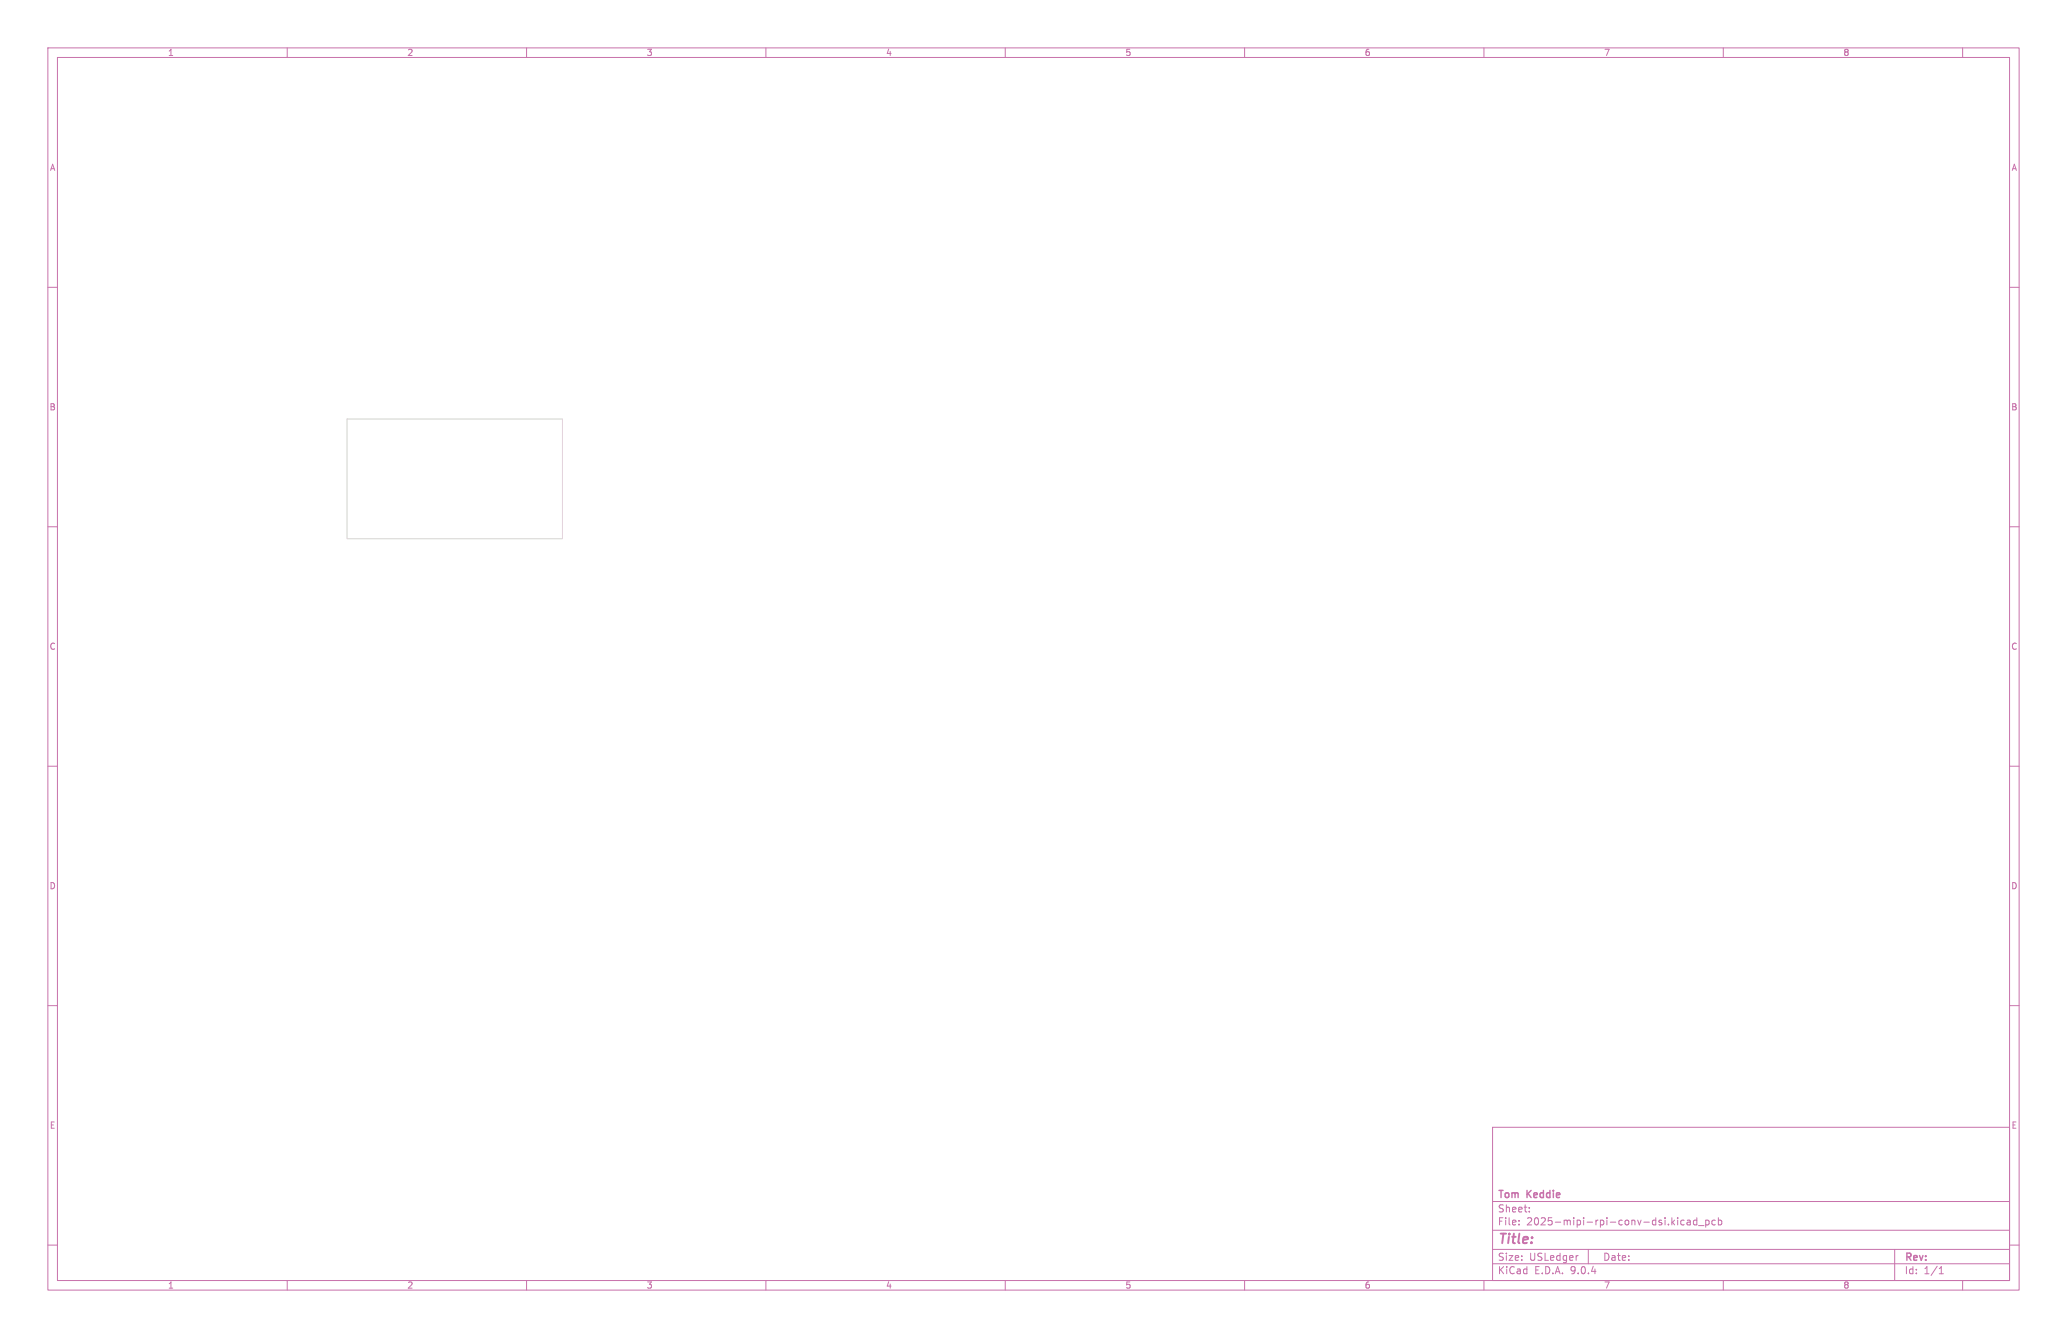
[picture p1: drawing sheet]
<svg xmlns="http://www.w3.org/2000/svg" width="432mm" height="279mm" viewBox="0 0 432 279" stroke-linecap="round" stroke-linejoin="round" font-family="sans-serif">
<defs><g id="words">
<text font-size="2.8" fill="#c872ab" x="312.8" y="260.3">Title:</text>
<g font-size="2.1" fill="#c872ab">
<text x="312.8" y="250.6">Tom</text>
<text x="319" y="250.6">Keddie</text>
<text x="312.8" y="256.1">File:</text>
<text x="312.8" y="253.4">Sheet:</text>
<text x="318.9" y="256.1">2025-mipi-rpi-conv-dsi.kicad_pcb</text>
<text x="312.8" y="263.5">Size:</text>
<text x="319.5" y="263.5">USLedger</text>
<text x="334.8" y="263.5">Date:</text>
<text x="397.8" y="263.7">Rev:</text>
<text x="312.8" y="266.3">KiCad</text>
<text x="320.5" y="266.3">E.D.A.</text>
<text x="328.1" y="266.3">9.0.4</text>
<text x="397.8" y="266.3">Id:</text>
<text x="401.9" y="266.3">1/1</text>
</g>
<g font-size="1.8" fill="#c872ab">
<text x="35" y="11.9">1</text>
<text x="85" y="11.9">2</text>
<text x="135" y="11.9">3</text>
<text x="185" y="11.9">4</text>
<text x="235" y="11.9">5</text>
<text x="285" y="11.9">6</text>
<text x="335" y="11.9">7</text>
<text x="385" y="11.9">8</text>
<text x="10.3" y="35.9">A</text>
<text x="420.1" y="35.9">A</text>
<text x="10.3" y="85.9">B</text>
<text x="420.1" y="85.9">B</text>
<text x="10.3" y="135.9">C</text>
<text x="420.1" y="135.9">C</text>
<text x="10.3" y="185.9">D</text>
<text x="420.1" y="185.9">D</text>
<text x="10.3" y="235.9">E</text>
<text x="420.1" y="235.9">E</text>
<text x="35" y="269.3">1</text>
<text x="85" y="269.3">2</text>
<text x="135" y="269.3">3</text>
<text x="185" y="269.3">4</text>
<text x="235" y="269.3">5</text>
<text x="285" y="269.3">6</text>
<text x="335" y="269.3">7</text>
<text x="385" y="269.3">8</text>
</g>
</g></defs>
<g fill="none" stroke="#c872ab" stroke-width=".21">
<path d="M10 10h411.8v259.4h-411.8zM12 12h407.8v255.4h-407.8zM60 10v2M110 10v2M160 10v2M210 10v2M260 10v2M310 10v2M360 10v2M410 10v2M10 60h2M419.8 60h2"/>
<path d="M10 110h2M419.8 110h2M10 160h2M419.8 160h2M10 210h2M419.8 210h2M311.8 235.4h108v32h-108zM10 260h2M311.8 256.9h108M311.8 250.9h108M317.3 255.6v.2M317.3 254.9v.1"/>
<path d="M319.5 252.9v.2M319.5 252.2v.1M350.5 254.3v.1M350.5 254.8v1M351.8 254.9l-.4-.1-.3 .3 .2 .6h.5M352.5 254.9h.5l.1 .9M353.1 255.1l-.5 .1-.2 .2 .2 .4 .5-.1M354.5 254.9l-.5-.1-.2 .3 .1 .6h.6M354.5 254.3v1.5M354.8 255.9h1.2M356.3 254.9l.5-.1 .2 .3-.1 .6h-.6M356.3 254.8v1.5"/>
<path d="M358.3 254.9l-.4-.1-.3 .3 .2 .6h.5M359 254.9l.4-.1 .3 .3-.2 .6h-.5M359 254.3v1.5M419.8 260h2M60 267.4v2M110 267.4v2M160 267.4v2M210 267.4v2M260 267.4v2M310 267.4v2M311.8 263.9h108M311.8 260.9h108"/>
<path d="M329.5 262.2h.2M331.8 260.9v3M360 267.4v2M395.8 260.9v6.5M405.1 266h.9M405.1 264.9l.4-.4v1.5M410 267.4v2"/>
</g>
<path d="M72.5 87.5h45v25h-45z" fill="none" stroke="#d0d2cd" stroke-width=".21"/>
<use href="#words"/>
</svg>
